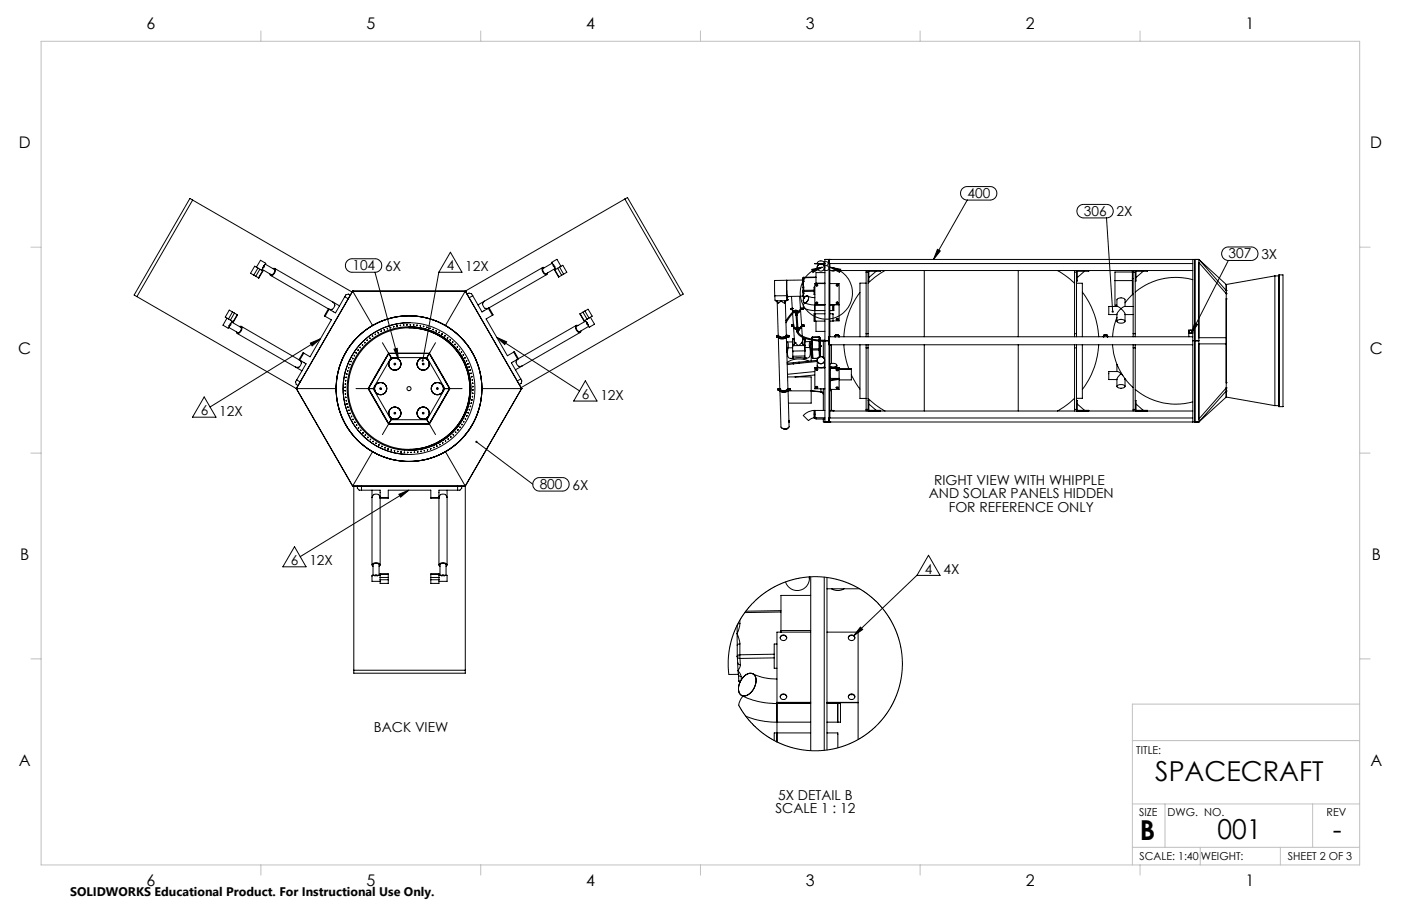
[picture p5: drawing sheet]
<svg xmlns="http://www.w3.org/2000/svg" width="432mm" height="279mm" viewBox="0 0 432 279" stroke-linecap="round" stroke-linejoin="round" font-family="sans-serif">
<defs><g id="words">
<g font-size="8.5">
<text x="356.1" y="240.9">SPACECRAFT</text>
<text x="351.3" y="259">B</text>
<text x="375.2" y="258.9">001</text>
<text x="410.8" y="258.9">-</text>
</g>
<g font-size="4.9">
<text x="45.2" y="8.9">6</text>
<text x="112.9" y="8.9">5</text>
<text x="180.7" y="8.9">4</text>
<text x="248.4" y="8.9">3</text>
<text x="316.1" y="8.9">2</text>
<text x="383.9" y="8.9">1</text>
<text x="5.8" y="45.8">D</text>
<text x="422.3" y="45.8">D</text>
<text x="5.6" y="109.3">C</text>
<text x="422.2" y="109.3">C</text>
<text x="6.2" y="172.8">B</text>
<text x="422.8" y="172.8">B</text>
<text x="5.8" y="236.3">A</text>
<text x="422.4" y="236.3">A</text>
<text x="45.2" y="273.1">6</text>
<text x="112.9" y="273.1">5</text>
<text x="180.7" y="273.1">4</text>
<text x="248.4" y="273.1">3</text>
<text x="316.1" y="273.1">2</text>
<text x="383.9" y="273.1">1</text>
</g>
<g font-size="4.2">
<text x="298.2" y="61.1">400</text>
<text x="334" y="66.6">306</text>
<text x="344.1" y="66.7">2X</text>
<text x="108.6" y="83.4">104</text>
<text x="118.7" y="83.5">6X</text>
<text x="137.7" y="83.4">4</text>
<text x="143.4" y="83.5">12X</text>
<text x="253.5" y="83.5">B</text>
<text x="378.7" y="79.7">307</text>
<text x="388.8" y="79.9">3X</text>
<text x="179.3" y="123">6</text>
<text x="185" y="123.2">12X</text>
<text x="61.8" y="128">6</text>
<text x="67.6" y="128.2">12X</text>
<text x="287.9" y="149.4">RIGHT VIEW WITH WHIPPLE</text>
<text x="166.3" y="150.9">800</text>
<text x="176.4" y="151">6X</text>
<text x="286.3" y="153.6">AND SOLAR PANELS HIDDEN</text>
<text x="292.4" y="157.8">FOR REFERENCE ONLY</text>
<text x="89.6" y="174.1">6</text>
<text x="95.4" y="174.3">12X</text>
<text x="285.1" y="176.9">4</text>
<text x="290.8" y="177">4X</text>
<text x="115.2" y="225.8">BACK VIEW</text>
<text x="239" y="250.8">SCALE 1 : 12</text>
<text x="239.8" y="246.7">5X DETAIL B</text>
</g>
<text font-size="3.8" x="21.6" y="276.3">SOLIDWORKS Educational Product. For Instructional Use Only.</text>
<g font-size="3.4">
<text x="350.2" y="232.5">TITLE:</text>
<text x="351.1" y="251.6">SIZE</text>
<text x="359.9" y="251.6">DWG. NO.</text>
<text x="408.9" y="251.7">REV</text>
<text x="351.2" y="265.2">SCALE: 1:40</text>
<text x="370.1" y="265.3">WEIGHT:</text>
<text x="396.9" y="265.2">SHEET 2 OF 3</text>
</g>
</g></defs>
<g fill="none" stroke="#c0c0c0" stroke-width=".31">
<path d="M12.7 12.7h406.4v254h-406.4zM80.4 9.6v3.1M148.2 9.6v3.1M215.9 9.5v3.2M283.6 9.6v3.1M351.4 9.6v3.1M9.5 76.2h3.2M419.1 76.2h3.2M9.5 139.7h3.2M419.1 139.7h3.2M9.5 203.2h3.2M419.1 217.1h-70.1v49.6"/>
<path d="M419.1 203.2h3.2M349 228.4h70.1M349 247.9h70.1M359.1 247.9v13.4M404.6 247.9v13.4M80.4 266.7v3.2M148.2 266.7v3.2M215.9 266.7v3.2M283.6 266.7v3.2M349 261.3h70.1M351.4 266.7v3.2M369.9 261.3v5.4"/>
<path d="M394.6 261.3v5.4"/>
</g>
<g fill="none" stroke="#000" stroke-width=".31">
<path d="M296.5 58.3l1.4-.8h7.3a2.08 2.08 0 0 1 2 2.1 2.08 2.08 0 0 1-2 2.1h-7.1a2.1 2.1 0 0 1-1.9-1.2 2.1 2.1 0 0 1 .3-2.2zM59.4 61.7l-17.2 29.8M59.4 61.7l49.1 28.4M59.4 61.7l-.9-.5-17.2 29.8 .9 .5M138.8 77.8l3.6 6.2h-7.1zM192.6 61.4l.8-.5 17.2 29.8-.8 .5M192.6 61.4l17.2 29.8M192.6 61.4l-49.2 28.4M288.9 76.9l.9 .5-2.1 2.6zM298.1 61.7l-10.4 18.3M332.7 63.5l1.1-.5h7.2a2.08 2.08 0 0 1 2.1 2.1 2.08 2.08 0 0 1-2.1 2.1h-7a2.09 2.09 0 0 1-2-1.4 2.09 2.09 0 0 1 .7-2.3zM341 67.2l1.9 28.9"/>
<path d="M377.1 76.8l1.3-.6h7.2a2.08 2.08 0 0 1 2.1 2 2.08 2.08 0 0 1-2.1 2.1h-7a2.11 2.11 0 0 1-1.9-1.3 2.11 2.11 0 0 1 .4-2.2zM42.2 91.5l49.1 28.3M70 98.1l-1.3 2.2 1.6 .9 .3-.8M70.4 98.4l.6 .3M71 99.7a.39 .39 0 0 1 .1 .5 .39 .39 0 0 1-.5 .2M71 99.7l-.4 .7M71 98.7l.9 .5M71.4 99.3l2.9 1.8-.2 1-.8 .5-2.8-1.6M71.6 99.1l-.6 .6M71.6 96.2l.6 .4M71.6 96.2l-.9-.6-1.3 2.2 1 .6M71.6 96.2l-1.2 2.2"/>
<path d="M72.2 96.6l-1.2 2.1M72.2 96.6l.9 .4M73.1 97l-1.2 2.2M78.2 84.8l.6 .4M78.8 85.2l.9 .5M79.5 82.7l.6 .3M79.5 82.7l-1-.6-1.3 2.2 1 .5M79.5 82.7l-1.3 2.1M80.1 83l-1.3 2.2M80.1 83l.8 .5M80.9 83.5l-1.2 2.2M81 82.5l-.4 .9"/>
<path d="M81.4 81.9l.5-.7-1.6-.9-1.3 2.1M81.4 81.9v-.1a.45 .45 0 0 1 0 .5 .45 .45 0 0 1-.4 .2M81.4 81.9l-.4 .6M81.7 81.5l2.8 1.6 .1 .9-.9 .7-2.9-1.6M83.2 84.5l.2 .4M83.4 84.9l17.8 10.3M84.1 82.8a.62 .62 0 0 1 .8 .3 .62 .62 0 0 1-.1 .8l-.7 .9-.7 .1M84.7 82.8l17.9 10.4M100.2 97.5l1.9 1.1-6.5 11.4-2-1.1M101.2 95.2l.2 .2M101.2 95.2l-1.2 2.2 .2 .1M101.4 95.4l-1.2 2.1"/>
<path d="M102.6 93.2l.2 .1a1.26 1.26 0 0 1 .1 1.6 1.26 1.26 0 0 1-1.5 .4M102.6 93.2l2 1.1M106.3 91.5l-2.9 5-2-1.1M106.3 91.5l1.1 .6M107.1 80.4l1.2-.6h7.3a2.08 2.08 0 0 1 2.1 2.1 2.08 2.08 0 0 1-2.1 2.1h-7.1a2.08 2.08 0 0 1-1.9-1.3 2.08 2.08 0 0 1 .5-2.3zM108 91l-.6-.3-.8 .2-.3 .6M108.7 89.8h.1M108.7 89.8h34.7M108.7 89.8l6.1 10.6M108.7 89.8l-17.4 30M115.6 84l7.2 26.7M126 99.5h.1"/>
<path d="M126 99.5a20.3 20.3 0 0 0-20.2 19.6 20.3 20.3 0 0 0 18.8 21M135.3 84l-5 27.2M143.4 89.8h.1M143.4 89.8l-6.1 10.6M143.4 89.8l17.4 30M144 90.7l.5-.3 .8 .2 .4 .6M145.7 91.2l2.9 5 1.9-1.1M145.7 91.2l-1.1 .6M149.3 92.9l-.1 .1a1.26 1.26 0 0 0-.2 1.6 1.26 1.26 0 0 0 1.6 .4M149.3 92.9l-2 1.1M150.5 95.1l1.3 2.1M150.7 94.9l1.3 2.2-.2 .1"/>
<path d="M150.7 94.9l-.2 .2M151.8 97.2l-2 1.2 6.6 11.3 1.9-1.1M167.3 82.5l-18 10.4M167.8 82.5a.62 .62 0 0 0-.8 .3 .62 .62 0 0 0 .2 .8l.5 .9 .8 .2M168.5 84.7l-17.8 10.2M168.8 84.2l-.3 .5M170.2 81.2l-2.8 1.6-.1 .3 .1 .7 .5 .5 .4 .1 2.8-1.6M170.6 81.6l-.6-.7 1.7-.9 1.2 2.1M170.6 81.6a.41 .41 0 0 0-.1 .5 .41 .41 0 0 0 .5 .2M170.6 81.6l.4 .7M171 82.3l.3 .8M171 83.2l1.3 2.2"/>
<path d="M171.9 82.7l1.2 2.2M171.9 82.7l-.9 .5M172.5 82.4l-.6 .3M172.5 82.4l1-.6 1.2 2.2-1 .6M172.5 82.4l1.2 2.2M173.1 84.9l-.8 .5M173.7 84.6l-.6 .3M178.8 96.8l1.3 2.1M179.7 96.3l1.2 2.1M179.7 96.3l-.9 .5M180.3 95.9l-.6 .4M180.3 95.9l1-.5 1.2 2.1-1 .6"/>
<path d="M180.3 95.9l1.2 2.2M180.3 98.8l.6 .6M180.5 99l-2.8 1.6-.1 .6 .2 .5 .8 .6 2.8-1.7M180.9 99.4a.45 .45 0 0 0-.1 .5 .45 .45 0 0 0 .5 .3v-.1M180.9 99.4l.4 .7M180.9 98.4l-.8 .5M181.5 98.1l-.6 .3M182 97.8l1.2 2.2-1.6 .9-.3-.8M209.8 91.2l-49.2 28.4M238.8 91.2l.1 1.5h1.8M239.3 92.8l.1 .1M239.4 92.9l.1 .2"/>
<path d="M239.4 92.9l.3 .6M239.4 92.9l.3 .5M239.5 93.1l.2 .3M239.5 93.1l.4 10.4M239.7 93.4v.1M240.7 92.7l1.1 .7M240.7 92.7l-1 .8M241.8 93.4h.1M242 93l-.2 .4M242 93l.4 10.4M242.1 92.8l-.1 .2M242.1 92.8l-.3 .6"/>
<path d="M242.2 92.7l-.1 .1M242.5 86.4l-3.8 .1 .1 4.7M242.5 86.4v4.8M242.5 86.4l.1 5 5-.1M242.5 91.2l.1 1.3M242.5 91.2h-3.7M242.6 92.5v.1M242.6 92.5h.1M242.6 92.5l-.2 .2h-1.7M242.6 91.5v1M242.6 91.5h.1M243.7 95.1h.1"/>
<path d="M243.7 95.2h.1M243.7 95.1v.4M243.7 95.2v.2M243.7 95.4v.1M243.7 95.1h.5M243.7 95.5h.1M243.7 95.2h.5M243.8 95.3l.1 .1M243.8 95.3l.3 .1zM243.9 95.3h.2M243.9 91.4l.3 3.8M244.1 95.3l-.2 .1"/>
<path d="M244.2 95.2l.4 .8M244.2 95.2l.2 .9M244.2 95.4l-.5 .1M244.2 94.9v.2M244.2 95.2h.1M244.2 95v.1M244.2 95.1h.1M244.2 95.8l.1 .5M244.3 96.7l.2 3.6M244.7 96.3l.5 .2M244.9 96.2h.3M244.9 96.1l.2 .1"/>
<path d="M245.1 96.1l.2 .1M245.1 96.1h.1M245.1 96.1l.1 .1M245.2 96.2h.1M245.2 96.2l.3 .2M245.2 96.4h.1M245.2 96.4v.1M245.2 96.2v.3M245.2 96.9l.3 .1M245.2 96.8l.2 .1M245.2 96.7l.2 .2M245.2 96.7v.1"/>
<path d="M245.2 97l.2 .2M245.2 97h.2M245.2 96.8l.2 .2M245.2 96.8h.1M245.2 96.8v.2M245.2 96.7h.1M245.2 96.5l.3 .1M245.2 96.4h.2M245.2 96.8v.1M245.3 96l-1.7 1.5-1.3 2.1M245.3 96h.1M245.3 96.6h.1"/>
<path d="M245.3 96.6l-.1 .1M245.3 96.9h.4M245.3 96.4h.2M245.3 96.2l.2 .1M245.4 97.3l.2 3.8 .2 .1-.1-3.9M245.4 96.9l.1 .1M245.4 96.9h.2M245.4 97l.1 .2M245.4 97h.2M245.4 97.2l.1 .1M245.4 96.4l.1 .1M245.5 96.3v.1"/>
<path d="M245.5 97h.1M245.5 97.2v.1M245.5 96.5v.1M245.6 96l-.3-.4a7.7 7.7 0 0 0-3.1 3.4M245.6 96h.1M245.6 96l-.1 .1-.2-.1M245.6 96h-.3M245.6 96.9l-.1 .1M245.6 97l-.1 .2M245.6 95.8a.27 .27 0 0 1-.1 .4 .27 .27 0 0 1-.4-.2v.1M245.6 96.2h-.3M245.6 96.2l-.1 .1"/>
<path d="M245.6 96.4h-.1M245.6 96.4h-.2M245.6 96.4l-.1 .1M245.6 96.5l-.1 .1M245.6 97.2l-.1 .1M245.7 96.5h.1M245.7 96.5l-.2 .4-.2-.4M245.7 96.5l-.1 .2-.3-.1M245.7 96.6v.1M245.7 95.8h.1M245.7 95.8v.2M245.7 96.6h.1"/>
<path d="M245.7 96l-.1 .2M245.7 96.1l-.1 .1M245.7 96v.1M245.7 96.4h-.1M245.7 96.3l-.1 .2M245.7 96.1v.2M245.7 96.8l-.1 .1M245.7 96.9l-.2 .1M245.7 96.7l-.1 .2M245.7 96.7v.1M245.7 96.8v.1M245.7 96.8l-.1 .3-.4-.2"/>
<path d="M245.7 97h-.1M245.7 96.8h.1M245.7 96.8l-.1 .2M245.7 96.8v.2M245.7 96.7l.1 .3M245.7 97.2h-.4M245.7 96.3l-.1 .1M245.7 96.6v.3M245.7 97l.1 .2M245.8 97.2h-.2M245.8 97v.2M245.8 97v.1"/>
<path d="M245.8 97h.1M246.5 91.4l.2 3.7M246.5 96l-.8 .5M246.7 95.1h.1M246.7 94.8l.1 .3M246.7 95.1l-.2 .6-.8 .5a1.16 1.16 0 0 0 1.1-1M246.7 94.8v.3M246.7 95.1h.5M246.7 95.1l.1 .1M246.7 95.6l.4 4.6M246.8 95.4l-.3 .6M246.8 95.4h.4"/>
<path d="M246.8 95.2v.2M247 95.3h.1M247 99.9l.1 .3M247 100l.1 .2M247.1 95.2l-.1 .1M247.2 95.1h.1M247.2 95.1v.1M247.2 95.4h.1M247.2 95.1v.3M247.2 95.3h.1M247.5 89.7h.1M247.5 86.8h.1"/>
<path d="M247.5 87.6l.2 .9M247.5 86.8v.8M247.5 87.6v1.1M247.5 89.7l.2 .2M247.5 86.4h-5M247.5 85.8v1M247.5 88.7v1M247.5 89.7v.6M247.5 90.3v.7M247.5 90.3l.3 .2M247.5 91l.1 .3M247.5 91l.3 .5"/>
<path d="M247.6 91.3v.1M247.6 91.4l.1 .7M247.6 91.4l.2 .1M247.7 85.5l-.2 .3M247.7 89.5v.4M247.7 86.6l-.2 1M247.7 89.5l-.2 .2M247.7 88.5l-.2 .2M247.7 86.6l-.2 .2M247.7 85.7l-.2 .1M247.7 85.5v.2M247.7 85.7v.9"/>
<path d="M247.7 88.5v1M247.7 89.9l.1 .6M247.8 90.5l-.3 .5M247.8 91.5v.3M247.9 93.3l1.2 .5 2 .3M247.9 91.8l.1-.1a.69 .69 0 0 1 1.1-.3 .69 .69 0 0 1 0 1.1l-.2 .4a.74 .74 0 0 1-1.1 .3 .74 .74 0 0 1-.1-1.2zM248 93.4a1.23 1.23 0 0 0-.3 1.4 1.23 1.23 0 0 0 1.3 .7l2.1 .3M248 91.6a.7 .7 0 0 1 1.1-.2 .7 .7 0 0 1 0 1.1l-.1 .1a.76 .76 0 0 1-1.1 .7 .76 .76 0 0 1-.2-1.2zM248.9 91.3l2.2 .5M250.2 83.1l3.3-.7-3 1.6zM250.9 89.5h-3.2M250.9 89.8l-3.2 .1"/>
<path d="M251.1 94.1v1.7M251.1 94v.1M251.1 95.8v3.2M251.1 88.5h-.2v2.3h.2M251.1 95.8h3.1M251.1 94.1h3.1M251.1 93.9h3.1M251.1 94h3.1M251.4 93.5l.2-.3 .4 .3M251.4 88l.3-.3 .3 .3M251.5 85.4l-3.8 .1M251.5 87.3h2.7"/>
<path d="M251.5 99v3.2h2.7M251.5 85.6l-3.8 .1M251.9 81.2a1.2 1.2 0 0 1 1.1-.7 1.2 1.2 0 0 1 1.1 .8M252.3 81.6l-.4 .8a1.08 1.08 0 0 1 1-1zM253.1 81.4a1.09 1.09 0 0 1 1 1.1v-.1a1.08 1.08 0 0 0-1-1zM253.5 82.4a8.1 8.1 0 0 0-5.6 12.3 8.1 8.1 0 0 0 13.5 0 8.1 8.1 0 0 0-5.6-12.3M254.1 81.4v1.1M254.2 96.8h-3.3v2.2h3.3M254.2 81.3h-3.1l3.1 .1M254.2 87.5h-3.1v6.5M254.2 84.1h-2.7v3.4M255.5 80h.1"/>
<path d="M255.5 81.3h112.1M255.5 80v50.1M255.6 80v1.3M255.8 96.8h1v2.2h-1M255.8 80h.1M255.8 94.1h1.2M255.8 87.5h2.8v11.5h-1.8M255.8 93.9h2.8M255.8 94h2.8M255.8 81.3v22.6M255.8 83.4h111.8M255.8 82.4l3.3 .6-.3 1z"/>
<path d="M256.2 83.4l.5 .2 .7-.2M256.8 94.1v1.7zM256.8 94.1h.1M257 94v.1M257 94.1v1.7h-1.2M257.7 93.5l.3-.3 .3 .3M257.7 88l.3-.3 .3 .3M257.7 98.4l.3 .3 .3-.3M257.9 93.2h.3M258 93.2h.1M265 90.2a24.4 24.4 0 0 0-4.9 13.7M266.9 87.3h-1.9v16.6"/>
<path d="M266.9 83.9h.6M266.9 83.4v20.5M267.5 83.4v20.5M270.1 83.6l-2.3 2M271.3 83.4v.2h-3.5v3.1h-.3M272.8 83.4l-3.1 2.1-2.2 1.8M284.9 83.4v20.5M313.8 83.4v20.5M325.9 83.4l3.2 2.1 2.1 1.8M331.2 83.9h.6M331.2 83.4v20.5M331.8 87.3h1.8v16.6"/>
<path d="M331.8 83.4v20.5M333.6 90.1a24.9 24.9 0 0 1 5 13.8M334.3 83.6l-2.3 2M335.6 83.4v.2h-3.6v3.1h-.2M343.6 86.5h5.4M344.2 97.9l-.8 2.7-.5 3.3M344.2 94.5l.1-2.2 1-.4h.8l.6 .5v2.1M344.4 98.8l.9-.3 1 .1a.51 .51 0 0 1 .4 .6 .51 .51 0 0 1-.6 .4h-1.3a.46 .46 0 0 1-.5-.3 .46 .46 0 0 1 .1-.5zM345.5 95.2l1.2 1.6v2.3M345.5 95.2l-1.3 1.6v2.3M345.5 95.2l-1-.7h-2.8v2.5h2.5M346.7 97h2.6"/>
<path d="M349 85.9h.3M349 83.4v7.5M349 83.9h-5.4v10.2h.6M349.3 90.6l-2.6 2.8M349.3 94.5h-2.7l-1.1 .7M349.3 83.9h.6M349.3 83.4v20.5M349.9 83.4v20.5M352.4 83.6l-2.3 2M353.6 83.4v.2h-3.5v3.1h-.2M367.6 86.3a19.5 19.5 0 0 0-17.7 3.8M367.6 80v50.1"/>
<path d="M368.2 99.6l.9 .4-1.9 2.8zM368.3 80v50.1M369.5 80l8.4 7.7 15-2.6M369.5 80h-115.3v50.1M369.5 80v50.1M369.5 80l8.4 9.6M369.5 81l8.4 9.6M377.9 90.6v13.5M377.9 89.6v1M377.9 87.7v1.9zM377.9 90.6h.1M377.9 89.6h.1"/>
<path d="M377.9 92.2h.1M377.9 90.1v.5M377.9 92.1v26M378.6 80.3l-11.4 22.5M392.9 85.1v40M392.9 85.1h1.3M394.2 84.8h1.2v40.6h-1.2M394.2 85.1v-.3v40.6v-.3M394.2 85.1v40M73.1 102.8l18 10.4M74.4 100.6l-.6 .1M74.4 100.6l.1 .9-.5 1a.55 .55 0 0 1-.6 .4 .55 .55 0 0 1-.5-.6"/>
<path d="M74.4 100.6l17.7 10.3M91.1 113.2l2 1.1M91.3 119.8h.1M91.3 119.8l17.4 30.1M91.3 119.8h12.3M91.4 117.2l1.1 .6M91.4 117.2l-.3 .6 .2 .8 .6 .3M92.1 110.9l.3 .2M92.3 111l.1 .1a1.26 1.26 0 0 1 .2 1.6 1.26 1.26 0 0 1-1.5 .5M92.4 111.1l1.9 1.1-2.9 5M93.6 108.9l-.2-.1-1.3 2.1M93.6 108.9l-1.2 2.2"/>
<path d="M95.7 105.8l3-1.3-2.5 2.2zM98.7 104.5l-34 21M103.6 119.8a22.6 22.6 0 0 0 11.2 19.5M103.6 119.8a22.4 22.4 0 0 0 11.2 19.5M106.4 119.3v.2M106.4 118.3v.2M106.5 117.3v.2M106.7 116.3v.2M106.9 115.3v.1M107.1 114.3v.1M107.5 113.3v.2M107.8 112.3v.2"/>
<path d="M108.2 111.4v.1M108.7 110.5v.1M109.2 109.6v.1M109.7 119.8h3.8M109.7 108.7v.2M110.4 107.9v.1M111 107.1v.1M111.7 106.3v.2M112.4 105.6v.1M113.2 104.8v.2M113.5 119.8l6.3 11M113.6 119.8h1.4"/>
<path d="M113.6 119.8l6.2 10.9M114 104.2v.2M114.8 103.6v.2M114.8 100.4a22.6 22.6 0 0 1 22.5 0M114.8 100.4a22.7 22.7 0 0 0-11.2 19.4M114.8 100.4a22.5 22.5 0 0 1 22.5 0M114.8 100.4a22.4 22.4 0 0 0-11.2 19.4M115 119.8l5.5 9.6M115.7 103v.2M116.6 102.5v.2M117.5 102v.2M117.9 105.7l1.9 3.2"/>
<path d="M118.4 101.6v.2M119.4 101.2v.2M119.8 108.9h12.6M119.8 108.9l-6.3 10.9M119.8 109l.7 1.3M119.8 109h12.5M119.8 109l-6.2 10.8M120.4 100.9v.2M120.5 110.3h11.1M120.5 110.3l-5.5 9.5M121.4 100.6v.2M121.4 107.7l1-.3 .4 3.3z"/>
<path d="M122.3 100.4v.2M123.4 100.3v.1M124.4 100.2v.1M125.4 100.1v.2M126 100.8a19.1 19.1 0 0 1 19.1 19.1 19.1 19.1 0 0 1-19.1 19M126 101.1a18.8 18.8 0 0 1 18.8 18.8 18.8 18.8 0 0 1-18.8 18.7M126.5 100.1v.2M127.5 100.1v.2M128.5 100.2v.2M129.5 100.4v.1M130.5 100.6v.2M131.6 100.9v.1"/>
<path d="M131.6 110.3l5.5 9.5M132.3 109l6.3 10.8M132.3 109l-.7 1.3M132.4 108.9l6.3 10.9M132.5 101.2v.1M133.5 101.5v.2M134.2 105.7l-1.8 3.2M134.4 102v.1M135.4 102.4v.2M136.2 102.9v.2M137.1 103.5v.1M137.1 119.8h1.5"/>
<path d="M137.1 119.8l-5.5 9.6M137.3 100.4a22.5 22.5 0 0 1 11.2 19.4M137.3 100.4a22.6 22.6 0 0 1 11.2 19.4M137.9 104.1v.1M138.6 119.8l-6.3 10.9M138.7 119.8h3.7M138.7 119.8l-6.3 11M138.7 104.7v.2M139.5 105.4v.2M140.3 106.1v.2M141 106.9v.2M141.6 107.7v.1"/>
<path d="M142.2 108.5v.2M142.8 109.4v.1M143.3 110.3v.1M143.8 111.2v.1M144.2 112.1v.2M144.6 113.1v.1M144.9 114.1v.1M145.2 115v.2M145.4 116.1v.1M145.6 117.1v.2M145.7 118.1v.2M145.7 119.1v.2"/>
<path d="M148.5 119.8a22.4 22.4 0 0 1-11.2 19.5M148.5 119.8a22.6 22.6 0 0 1-11.2 19.5M148.5 119.8h12.3M153.1 104l3 1.4-.5 .9zM153.1 104l25.5 16.5M158.3 108.6l.2-.1 1.3 2.1M158.3 108.6l1.3 2.2M159.6 110.8l-2 1.1 2.9 5M159.6 110.7l-.1 .1a1.26 1.26 0 0 0-.2 1.6 1.26 1.26 0 0 0 1.6 .5M159.8 110.6l-.2 .2M160.5 116.9l-1.1 .6M160.5 116.9l.3 .6-.2 .8-.5 .3"/>
<path d="M160.8 119.8h.1M160.8 119.8l-17.4 30.1M160.9 112.9l-2 1.2M177.6 100.4l-.2 .7 .6 1.2a.55 .55 0 0 0 .6 .3 .55 .55 0 0 0 .5-.6M177.6 100.4h.5M177.6 100.4l-17.8 10.2M178.8 102.5l-17.9 10.4M180.4 117.4l3.6 6.3h-7.2zM239.4 103.5h.1M239.4 103.5v.5M239.4 103.5h.4M239.4 104h.1"/>
<path d="M239.4 103.5h.5M239.4 104h.4M239.5 103.8h.2zM239.5 103.7l.2 .1M239.8 103.5h.1M239.8 103.5v.5M239.9 120h.1M239.9 119.9h.1M239.9 120v.4M239.9 104.1l.4 15.9M240.3 119.9v.1M240.3 119.9h.1"/>
<path d="M240.3 120v.4M240.3 119.9l-.4 .1M240.3 119.8v.1M242.4 103.4h.1M242.4 103.5l-.5 .4-.8 .1-1-.1-.2-.4M242.4 103.5h.1M242.4 103.4v.1M242.4 103.5h.4M242.4 103.4h.4M242.4 104l.5 15.9M242.4 103.5l-.5 .4-.7 .1-1-.1-.4-.4M242.4 103.5l-.5 .4-.7 .2-1-.1-.4-.5"/>
<path d="M242.4 103.5v.4M242.4 103.9l-.9 .6-1.2-.1-.5-.4M242.4 103.9h.5M242.5 103.7h.2zM242.6 105.4h1.7M242.7 116.2h7.3v8.1h-7M242.8 103.5h.1M242.8 103.4l.1 .1M242.8 103.4v.1M242.8 103.4h.1M242.8 103.5l.1 .4M242.9 103.9l-1.7 .6-.9-.1-.5-.4"/>
<path d="M242.9 103.9h.1M242.9 119.8v.1M242.9 119.9l-.3 .3-.9 .3-.9-.1-.5-.4M242.9 119.9h.1M242.9 103.5h.1M242.9 107.3l.1-1.2-.4-.7-.1 3.3M242.9 107.3a3.1 3.1 0 0 0 .4 3.2h.4M242.9 119.9h.4M242.9 103.5v.4M242.9 119.9l-.2 .3-.9 .3-1.1-.1-.4-.5M242.9 119.9l-.2 .3-.8 .3-1.2-.1-.4-.4M242.9 119.9v.5"/>
<path d="M243.3 119.9h.1M243.3 119.9v.5M243.3 119.9l.1 .4M243.7 110.5h.7M244.1 100.3h.1M244.1 100.5v.1M244.1 100.3h.4M244.1 100.3v.2M244.1 100.3v.3M244.1 100.6h.1M244.1 100.6h.4M244.2 100.4l.2 .1z"/>
<path d="M244.3 104.7v1.9M244.3 106.6h.1M244.3 104.7h.1M244.3 106.8v1.5M244.3 106.6v.2M244.3 100.4v.1M244.3 100.5h.1M244.3 107.2l-1.4 .1M244.3 108.3v1.9M244.3 110.2l.3 .3M244.3 110.2h.1M244.4 100.4h.1"/>
<path d="M244.5 106.5v.1M244.5 104.6v1.9M244.5 104.6h.1M244.5 104.6h.3M244.5 104.6l-.2 .1M244.5 106.5l-.2 .1M244.5 106.5h.1M244.5 104.5l-.2 .2M244.5 100v.3M244.5 100.3h.1M244.5 100.3a1.09 1.09 0 0 0 1 1.1M244.5 100.6l.4 .7"/>
<path d="M244.5 106.6l-.2 .2M244.5 104.5v.1M244.5 100.3a1.17 1.17 0 0 0 1 1.1M244.5 100.4v.2M244.5 104.5h.3M244.5 112.2l-1.9 .2M244.5 100.3a1.11 1.11 0 0 0 1 1M244.5 100.1v.2M244.6 100.9l.3 4.4 .2 .3M244.6 111.8l-.1 .4M244.6 111.8l-2 .2M244.9 101.3l.6 .3"/>
<path d="M245.1 105.6l1 1M245.1 105.6h.1M245.1 105.6l-.6 .9M245.5 101.1v.3M245.5 101.2l.2 .2M245.5 101.2h.1M245.5 101.3l.2 .1M245.5 101.2v.1M245.5 101.4v.1M245.5 101.1v.1M245.5 101.3v.2M245.5 101v.1"/>
<path d="M245.5 102h.2M245.5 102.1l.3 .3M245.5 102.1l.2 .1M245.5 102l.2 .2M245.5 102v.1M245.5 101.8v.2M245.5 101.5h.2M245.5 101.6l.2 .1M245.5 101.6h.2M245.5 101.5h.1M245.5 101.5v.1M245.5 101.8h.1"/>
<path d="M245.6 102l.2 .2M245.6 102.1h.5M245.6 101.5l.1 .1M245.6 101.7h.1M245.6 101.6l.1 .4 .3-.2M245.6 101.7l.1 .3M245.6 101.5l.2 .1M245.6 101.7v.3M245.7 102l.1 .1M245.7 102h.2M245.7 102.2l.1 .1M245.7 101.4h.1"/>
<path d="M245.7 101.5l.1 .1M245.7 101.6h.1M245.7 101.7h.1M245.7 102.4l1 1.2 2 .9 2.8 .6 2.7 .1M245.8 101.4v.3M245.8 102.1v.1M245.8 102.3v.1M245.9 102l-.1 .1M245.9 100.9l.1 .3a.26 .26 0 0 1-.4 .1 .26 .26 0 0 1 0-.4M245.9 101.4h-.2M245.9 101.4h-.1M245.9 101.6h-.2"/>
<path d="M245.9 101.6h-.1M246 102.2l-.2 .1M246 102.2h-.3M246 101.5l-.2 .1M246 101.6h.1M246 101.6l-.1 .2-.3-.1M246 101.6v.2M246 101.7h.1M246 101h.1M246 102.4l.8 1 1.9 .8 3.1 .6 2.4 .1M246 101.7l.1 .1M246 101.5l-.1 .1"/>
<path d="M246.1 102h-.2M246.1 102l-.3 .2M246.1 101.8l-.2 .2M246.1 101.8v.2M246.1 101.7v.1M246.1 101.8v.1M246.1 101.8v.3M246.1 101.2l-.1-.1-.1 .3M246.1 101.2l-.2 .2M246.1 101.4l-.1 .1M246.1 101.6l-.3 .1M246.1 101.5l-.2 .1"/>
<path d="M246.1 101.2l-.1 .6M246.1 101.9v.1M246.1 102h.1M246.1 102l-.2 .2-.3-.1M246.1 102.3l-.3 .1M246.1 102.1l-.1 .1M246.1 102l-.1 .2M246.1 102v.1M246.1 102.1v.2M246.1 102.3l-.2 .1-.3-.1M246.1 106.6h1.7M246.1 106.6h-1.6"/>
<path d="M246.2 112l-1.7 .2M246.3 111.7l-1.7 .1M246.3 111.7l-.1 .3M246.8 101.1l-.8 .5M247.1 100.2h.1M247.1 100.2v.1M247.1 100.3a1.25 1.25 0 0 1-1 1.1 1.16 1.16 0 0 0 1-1.1M247.1 100.3h.1M247.1 100.2h.4M247.1 100.3h.4M247.1 100.7l.2 2.9M247.1 100.3v.2"/>
<path d="M247.1 100.5l-.3 .6M247.1 100.5h.4M247.2 105.6h.1M247.2 105.6l-1.1 1M247.2 105.6l.6 .8M247.3 100.4h.1M247.3 104l.1 1.1-.2 .5M247.5 100.2h.1M247.5 100.2v.1M247.5 100.3h.1M247.5 100.3v.2M247.5 100.4v.1"/>
<path d="M247.5 100.4h.1M247.5 100.5h.1M247.5 100.2v.3M247.8 106.6l.2 .1M247.8 104.4v.1M247.8 104.4l.2 .1M247.8 104.4h-.5M247.8 106.4v.2M247.8 104.5v1.9M247.8 106.4h.1M247.8 104.5l.2 .1M247.8 106.4l.2 .1"/>
<path d="M247.8 104.5h.1M247.8 104.5l-.5 .1M247.9 110.5h.7M248 106.7l.1 1.5M248 106.5v.2M248 104.6v1.9M248 104.6h.1M248 104.5v.1M248 104.5l.1 .3M248 106.5h.1M248 104.8h.1M248.1 108.2v.2"/>
<path d="M248.1 104.8v.6M248.1 107.2v1.8a1.11 1.11 0 0 1-.3 1.4M248.1 109.8l-3.7 .1v.5M248.1 108.2l-3.8 .1M248.1 107.2h1.5M248.1 105.4v1.8M248.6 110.5l-2.7-.2-2.2 .2M249.3 111.4l-2.1-.7h-1.5l-2 .5-1.1 .7M249.6 107.2a3.1 3.1 0 0 1-.5 3.2l-.5 .1M249.9 105.3l-1.8 .1M250 106v-.4a.31 .31 0 0 0-.4-.2 .31 .31 0 0 0-.1 .5l.1 1.3M250.2 107.7h.1"/>
<path d="M250.2 106a1.03 1.03 0 0 0-.4 1.4l.2 3.9M250.2 107.7l.2 .3M250.2 104.2v.4M250.2 104.9v2.8M250.2 107.7l.1 2.6M250.2 108.5h-.2M250.3 110.3l.3 .3M250.3 110.3l.3 .2M250.4 103.9l-.2 .3M250.4 107.6v.4M250.4 107.6l-.2 .1M250.4 104l-.2 .2"/>
<path d="M250.4 103.9v.1M250.4 108l.2 2.5M250.4 104v.6M250.4 104.9v2.7M250.6 110.5v.1M250.6 110.5h1.4l-1.4 .1M251.1 114.6l-8.4 .8M251.1 115.6l-6 .6M251.4 113.9l.2 .3 .4-.3M251.4 119.4l.2 .2 .4-.2M251.9 111.1v1.7M251.9 112.8v.6"/>
<path d="M251.9 113.7v.4M251.9 111.1l-5.6 .6M251.9 111.5l-5.7 .5M252.4 103.9l.3 .2M252.4 107.6v.3M252.4 107.6l.3 .1M252.4 104l.3 .1v.8v-.8M252.4 103.9v.1M252.4 103.9h-2M252.4 107.9l-2 .1M252.4 107.6h-2M252.4 104h-2"/>
<path d="M252.4 104v.8M252.4 105.2v2.4M252.4 107.9l.2 2.2M252.7 107.7l-.3 .2M252.7 104.1v.8M252.7 105.2v2.5M252.7 105.2l.1 1.5M252.8 106.7h.1M252.8 106.7v3.3l-.1-2.3M253 119.9v.9M253.8 105.2v5M253.8 119.9v6.7"/>
<path d="M254.1 111.1v.9a1.22 1.22 0 0 1-.5 1.4 1.22 1.22 0 0 1-1.5-.2l-.2-.4M254.1 112.9v.5M254.2 113.4h-3.1v6.5h3.1M254.2 105.1h1.4M255.5 103.9h112.1M255.5 106.3h112.1M255.6 103.9v2.4M255.8 112.4l1.1-.4 .7 .3 .3 .3M255.8 113.4h2.8v6.7h-2.8M255.8 114.1h.1M255.8 106.4h.5v5.7M255.8 106.3v22.6"/>
<path d="M255.8 116.7h2.8l-2.8 .5M257.3 103.8v.1M257.4 103.5h.1M257.4 103.5l-.1 .3M257.5 103.8v.1M257.5 103.8h.1M257.6 103.3l-.2 .2M257.6 103.4l-.2 .4M257.7 114l.3 .2 .3-.2-.2 .2zM257.7 119.5l.3 .2 .3-.2M257.8 114h.5M257.8 119.5l.2 .1 .3-.1"/>
<path d="M257.8 103.2h.2M257.8 103.2l-.2 .1M257.8 103.2h.1M257.9 112.8l-.3 .4-.6 .2-1.2-.3M257.9 112.6l-.3 .4-.6 .2-1.2-.3M257.9 112.6v.8M257.9 113.9v.2M258 103.2h.1M258 103.2h-.2M258 103.2l.3 .1M258.1 103.3a.49 .49 0 0 0-.6 .6M258.1 103.3l.4 .6"/>
<path d="M258.2 103.3a.52 .52 0 0 0-.6 0 .52 .52 0 0 0-.2 .6M258.2 103.3l.5 .5M258.3 103.3l.2 .1M258.3 103.4l.2 .4M258.3 103.4l.2 .5M258.3 103.4a.52 .52 0 0 0-.6-.1 .52 .52 0 0 0-.2 .6M258.5 103.4l.1 .2M258.5 103.8v.1M258.5 103.8h.1M258.6 103.6l.1 .2M258.6 113.6h-2.8v6.9M258.6 117l-2.8 .4"/>
<path d="M258.6 113.7h3.8v3.5h-3.8M258.6 113.9h3.8M258.7 103.8h.1M258.7 103.8v.1M260.1 106.3a23.4 23.4 0 0 0 1.5 7.4M262.4 115.6l2.6 4.4M265 106.3v16.6h1.9M266.9 107.3h.6M266.9 102.9h.6M266.9 106.3v20.5M267.5 106.3v20.5M284.9 106.3v20.5"/>
<path d="M313.8 106.3v20.5M331.2 107.3h.6M331.2 102.9h.6M331.2 106.3v20.5M331.8 106.3v20.5M333.6 106.3v16.5h-1.8M338.6 106.3a24.9 24.9 0 0 1-5 13.8M340.1 103.8l-.1 .1M340.1 103.8v.1M340.1 103.9l.1-.3a.59 .59 0 0 1 .7-.3 .59 .59 0 0 1 .4 .6M340.1 103.5v.3M340.1 103.5h.1"/>
<path d="M340.2 103.8v.1M340.2 103.8h.1M340.3 103.4l-.2 .1M340.3 103.3l-.2 .2M340.3 103.3v.1M340.4 103.4l-.2 .4M340.6 103.2l-.3 .1M340.6 103.2h.2M340.6 103.2h.1M340.7 103.2h-.1M340.7 103.2h.1M340.8 103.2l.3 .1"/>
<path d="M341.1 103.3l.1 .1M341.1 103.4l.2 .4M341.2 103.4l.2 .2M341.2 103.8v.1a.53 .53 0 0 0-.5-.6 .53 .53 0 0 0-.5 .6M341.2 103.8h.1M341.4 103.6v.2M341.4 103.8v.1M341.4 103.8h.1M342.9 106.3a19.7 19.7 0 0 0 6.4 13.3M344.3 112.4l-.1 2.2M344.4 118.9l.8-.3 .9 .1a.52 .52 0 0 1 .6 .6 .52 .52 0 0 1-.7 .4h-1.1a.48 .48 0 0 1-.5-.2 .48 .48 0 0 1 0-.6zM345.5 115.3l.6 .5"/>
<path d="M345.5 115.3l-1.3 1.6v2.3M345.5 115.3l-1-.7h-2.8v2.5h2.5M345.7 115.1l-.2 .2M346.7 116.7v2.5M346.7 117.1h.3M349.3 107.3h.6M349.3 106.3v20.5M349.3 102.9h.6M349.9 106.3v20.5M366.4 102.8h1.2M366.5 102.3l.1-.2a.51 .51 0 0 1 .6-.2 .51 .51 0 0 1 .3 .4M367.6 101.8h-1.2v2.1"/>
<path d="M367.6 105.1h1.9M369.5 106h8.4M369.5 104.1h8.4M377.9 119.6v1M377.9 106v13.6M377.9 104.1v1.9M377.9 119.6h.1M377.9 118h.1M377.9 119.6l-8.4 9.6 .1-.1M377.9 119.6v.5M62.9 122.4l3.7 6.3h-7.3zM106.4 120.4v.1"/>
<path d="M106.4 121.4v.2M106.5 122.4v.2M106.7 123.5v.1M106.9 124.5v.1M107.2 125.4v.2M107.5 126.4v.2M107.9 127.4v.2M108.3 128.3v.2M108.8 129.3v.1M109.3 130.1v.2M109.9 131v.2M110.5 131.8v.2"/>
<path d="M111.2 132.6v.2M111.9 133.4v.2M112.6 134.1v.2M113.3 134.8v.2M114.2 135.4v.2M114.8 139.3a22.6 22.6 0 0 0 22.5 0M114.8 139.3a22.5 22.5 0 0 0 22.5 0M114.8 139.3a22.3 22.3 0 0 0 22.5 0M114.8 139.3l-6.1 10.6M115 136.1v.1M115.9 136.6v.2M116.8 137.1v.2"/>
<path d="M117.7 137.6v.2M118.6 138v.1M119.6 138.4v.1M119.8 130.8l-1.9 3.2M119.8 130.8h12.6M119.8 130.7h12.5M120.5 129.4l-.7 1.3M120.5 129.4h11.1M120.6 138.7v.2M121.6 138.9v.2M121.6 127.4l.1 .1zM122.6 139.1v.2"/>
<path d="M123.6 139.3v.2M124.6 139.4v.2M125.7 139.5v.1M126.7 139.5v.1M127.7 139.4v.2M128.7 139.3v.1M129.8 139.1v.2M130.8 138.9v.2M131.6 129.4l.7 1.3M131.8 138.6v.2M132.4 130.8l1.8 3.2M132.8 138.3v.2"/>
<path d="M133.7 137.9v.2M134.6 137.5v.2M135.5 137v.2M136.5 136.5v.2M137.3 135.9v.2M137.3 139.3l6.1 10.6M138.1 135.3v.2M138.9 134.7v.1M139.7 133.9v.2M140.4 133.2v.2M141.1 132.5v.1M141.7 131.7v.1"/>
<path d="M142.3 130.8v.2M142.9 130v.1M143.4 129v.2M143.9 128.1v.2M144.3 127.2v.2M144.6 126.2v.2M145 125.2v.2M145.2 124.2v.2M145.5 123.2v.2M145.6 122.2v.2M145.7 121.2v.2M145.7 120.2v.1"/>
<path d="M146.8 136.2l17.4 13.1M239.9 120.4h.1M240 120.2h.2zM240.3 120.4h.1M240.3 120.4h-.4M240.4 120.5l.3 11.3 .9 .4 1.2-.2 .4-.3-.3-11.2 10.1 .3M241.5 132.2l.5 .1M241.7 132.3h.2M242.4 132.3h.1M242.5 132.3h.1M242.7 132.1l-.5 .1M242.9 120.4l-.2 .3-.9 .2h-.9l-.6-.5"/>
<path d="M242.9 120.4l-.4 .4-.8 .1h-.8l-.6-.5M243 120.1l.2 .1M243 120.1h.2M243 131.9l-1 .4-1.1-.3M243.1 129.6v.1M243.1 129.6l.1 .5M243.1 129.7l.1 .2M243.3 129.9l-.1 .3M243.3 120.4h.1M243.4 120.3l-.1 .1M243.4 120.3h.1M243.4 120.3l-.5 .1"/>
<path d="M250 120.6l3.1 .3M250.9 126.6l-1.8 .4-1.3 .9a.62 .62 0 0 0 .5 .9l.9 .9 .9-.6 1-.3M250.9 126.6v2.2h3.3M250.9 126.6h3.3M251.1 126.6v2.2M251.1 128.8l.4 .1M251.5 128.8v.4h2.7M253 120.8l.6 .2 .2 .4M253 120.8l.1 .1M253.1 120.9l.5 .2 .2 .5M253.8 129.2v.9h115.7M255.5 130.1h.1"/>
<path d="M255.5 128.9h112.1M255.6 128.9v1.2M255.8 126.6h1.2v.2M255.8 130.1h.1M255.8 126.8h111.8M256.3 120.1v6.5M256.8 126.6v.2M266.9 126.3h.6M267.5 122.9l2.2 1.8 3.1 2.1M267.5 123.5h.3v3h3.5v.3M267.8 124.6l2.3 1.9M331.2 122.8l-2.1 1.9-3.2 2.1"/>
<path d="M331.2 126.3h.6M331.8 123.5h.2v3h3.6v.3M332 124.6l2.3 1.9M349.3 126.3h.6M349.9 120.1a19.4 19.4 0 0 0 17.7 3.8M349.9 123.5h.2v3h3.5v.3M350.1 124.6l2.3 1.9M377.9 120.6v1.8zM377.9 120.6h.1M377.9 120.6l-8.4 9.5M392.9 125.1l-15-2.7-8.4 7.7M392.9 125.1h1.3"/>
<path d="M108.7 149.9h.1M108.7 149.9h34.7M109 149.9v57.7h34.4v-57.7M110.1 149.9v.7l.6 .6h6.5v2.2M111.4 149.9v1.3M114.7 153.5v-.2a1.27 1.27 0 0 1 1.3-.9 1.27 1.27 0 0 1 1.2 1.1M114.7 151.2v2.3M114.7 153.5v20.7M117.2 153.4v.3M117.2 153.7v20.5M117.2 153.4h2.5M119.7 153.4v.3h-2.5"/>
<path d="M119.7 153.4v-2.2h13.1v2.2M122.9 152.4l3.1-1.2-2.5 2.1zM124.6 140.1l1.4 .1M126 151.2l-33.5 20.5M126 140.2h.1M132.8 153.4v.3h2.5M132.8 153.4h2.5M135.3 153.4v.3M135.3 153.5v-.2a1.27 1.27 0 0 1 1.3-.9 1.27 1.27 0 0 1 1.2 1.1M135.3 153.7v20.5M137.8 151.2v2.3M137.8 153.5v20.7"/>
<path d="M141 149.9v1.3M142.3 149.9v.7l-.6 .6h-6.4v2.2M164.7 148l1.4-.7h7.2a2.08 2.08 0 0 1 2.1 2.1 2.08 2.08 0 0 1-2.1 2h-7a2.1 2.1 0 0 1-1.9-1.2 2.1 2.1 0 0 1 .3-2.2zM90.8 168.6l3.5 6.2h-7.1zM115 177.4v-3.3l.7-.4 .7 .1 .4 .3v3.3M115.5 177.6l-.8-.2v1.9h2.5M115.5 177.6a.42 .42 0 0 1 .4-.4 .42 .42 0 0 1 .4 .3v.1M115.5 177.6h.8M117.2 174.2l-.5-.5-1.2-.1a.59 .59 0 0 0-.7 .3 .59 .59 0 0 0 .2 .8M117.2 174.2l-.4 .5M117.2 177.4l-.9 .2M117.2 178.1v.7"/>
<path d="M117.2 177.1h2.5M117.2 177.1v1M117.2 178.8v1.1h2.5v-1.1M117.2 178.1h2.5M117.2 178.8h2.5M119.7 178.1v.7M119.7 177.1v1M132.8 178.1v.7M132.8 177.1h2.5M132.8 178.8v1.1h2.5v-1.1M132.8 177.1v1M132.8 178.1h2.5"/>
<path d="M132.8 178.8h2.5M135.3 174.2l.3 .5M135.3 174.2l.5-.5 1.4-.1a.54 .54 0 0 1 .5 .4 .54 .54 0 0 1-.2 .7M135.3 177.4l.8 .2M135.3 178.1v.7M135.3 177.1v1M135.6 177.4v-3.3l.8-.4 .7 .1 .4 .3v3.3M136.1 177.6a.44 .44 0 0 1 .4-.4 .44 .44 0 0 1 .5 .3l-.1 .1M136.1 177.6h.8M136.9 177.6l.9-.2v1.9h-2.5M249.4 177.9l.1 .5v-.5M249.4 177.9v.5"/>
<path d="M249.4 177.9a3.8 3.8 0 0 1-2.9 4.1 3.8 3.8 0 0 1-4.4-2.5M249.9 177.9v53.6M254 178v53.4M254.9 178.1v53.2M282.6 177.4l-19.5 18.6M286.2 171.2l3.5 6.2h-7.1zM227.2 195.4l.8 3.2M227.2 195.4v3.6M227.2 192.8v2.6M227.2 192.8h.1M228 192.3l-.8 3.1M228 198.6l-.8 .3v3.5"/>
<path d="M228 192.3l-.6 .2M228 191.3v1M228 198.6v3.3M239.5 198.6h-.9v7.5h.9M240.5 196.7a1.03 1.03 0 0 1 1-.8 1.03 1.03 0 0 1 1 .8M240.7 188.3l-10.8 .2M240.7 194.5h9.2M240.7 188.7l-11.1 .2M249.9 194.9h-10.4v21.8M249.9 183.6h-9.2v11.3M254.9 194.9h9.6v33.2M254.9 181.6h10"/>
<path d="M256.3 181.6h.1a3.8 3.8 0 0 0 3.7 0M261.5 196.7a1.01 1.01 0 0 1 1-.8 1.01 1.01 0 0 1 1 .8M261.7 196.1a.93 .93 0 0 1 1.6 .1 .93 .93 0 0 1-.8 1.4l-.2-.1a.83 .83 0 0 1-.8-.5 .83 .83 0 0 1 .2-.9zM265.2 193.4l.7 .7-2.8 1.9zM109 206.7h34.4M227.2 202.4h.1M227.2 202.4a.74 .74 0 0 0 .9 .7M227.2 202.4l.2 1.9M227.4 204.4l.1 2.4M227.4 204.3l.2 .5 .6 .2M227.5 206.8l.1 1.2M227.5 206.8l.9 1.8"/>
<path d="M227.6 208l.2 .4 .6 .2M227.6 208l.1 1.9M227.6 208h-3l-.1-5.1 .5-3.7 1-3.5 1.4-3.4 1.6-2.6 3.6-4.3 4.3-3.4 3-1.6 2.4-1 3-.9 2.5-.5 5.6-.1 5.3 1 4.9 1.9 4.4 2.9 3.7 3.6 3 4.2 2.2 5.1 1.1 4.9 .1 4.7-.6 4.3-1.3 4.2-2.4 4.7-2.8 3.5-3.3 3.1-4.2 2.6-3.9 1.6-4.5 1.1-4.9 .2-4.5-.5-4.3-1.3-3.8-1.9-4-2.9-3.1-3.2-2.8-4.2a4.5 4.5 0 0 1 1.3-2.8M227.7 209.9l.3 .6M227.7 209.9l.3 .5M228 201.9l.1 1.2M228 201.9l-.8 .5M228.1 203.1l.1 1.9M228.2 205l-.7 1.8M228.4 208.6l.1 1M228.6 214.5l2.6 1.1a23.1 23.1 0 0 0 8.3 1.4M229.2 208.7a2.04 2.04 0 0 1 1.9-1.1 2.04 2.04 0 0 1 1.8 1.3 4.8 4.8 0 0 1-3.7 5.7 2.5 2.5 0 0 1-1.3-3.7z"/>
<path d="M229.6 208.4a1.98 1.98 0 0 1 2.5-.6 1.98 1.98 0 0 1 .9 2.4 4.6 4.6 0 0 1-4 4.4 2.84 2.84 0 0 1-.9-4.3zM232.1 207.8l1.7 .7a15.6 15.6 0 0 0 5.7 .9M238.6 201.8l-10.6 .1M238.6 202.9l-10.5 .2M239.5 217v5.7M239.5 216.7v.2h10.4M239.5 216.7v.3M239.5 216.6h10.4M239.5 216.7h10.4M240.5 214.9a1.04 1.04 0 0 1 1-.8 1.04 1.04 0 0 1 1 .8M254.9 216.9h4.1M254.9 216.6h9.6"/>
<path d="M254.9 216.7h9.6M258.2 216.7v6zM259 216.7v.2M259 216.9v5.8h-4.1M261.5 214.9a1.02 1.02 0 0 1 1-.8 1.02 1.02 0 0 1 1 .8M261.7 214.3a.92 .92 0 0 1 1.6 .1 .92 .92 0 0 1-.8 1.3h-.4a.83 .83 0 0 1-.4-1.4zM262.1 214.2h.8M262.4 214.1h.1M229.8 220.8l1.8 .7a22.7 22.7 0 0 0 7.9 1.2M239.5 222.7v6.1M239.5 222.7h10.4M249.9 226h-11.3v2.4"/>
<path d="M254.9 226h3.3v4.6"/>
<circle cx="247" cy="95.2" r=".11"/>
<circle cx="251.7" cy="93.4" r=".28"/>
<circle cx="251.7" cy="87.9" r=".28"/>
<circle cx="253" cy="82.5" r="1.12"/>
<circle cx="258" cy="87.9" r=".28"/>
<circle cx="258" cy="93.4" r=".28"/>
<circle cx="258" cy="98.5" r=".28"/>
<circle cx="106.4" cy="119.4" r=".08"/>
<circle cx="106.4" cy="118.4" r=".08"/>
<circle cx="106.5" cy="117.4" r=".09"/>
<circle cx="106.7" cy="116.4" r=".09"/>
<circle cx="106.9" cy="115.4" r=".08"/>
<circle cx="107.2" cy="114.4" r=".08"/>
<circle cx="107.5" cy="113.4" r=".08"/>
<circle cx="107.8" cy="112.4" r=".08"/>
<circle cx="108.2" cy="111.5" r=".09"/>
<circle cx="108.7" cy="110.6" r=".08"/>
<circle cx="109.2" cy="109.7" r=".09"/>
<circle cx="109.8" cy="108.8" r=".08"/>
<circle cx="110.4" cy="107.9" r=".08"/>
<circle cx="111" cy="107.2" r=".09"/>
<circle cx="111.7" cy="106.4" r=".1"/>
<circle cx="112.4" cy="105.6" r=".09"/>
<circle cx="113.2" cy="104.9" r=".08"/>
<circle cx="114" cy="104.3" r=".08"/>
<circle cx="114.8" cy="103.7" r=".09"/>
<circle cx="115.7" cy="103.1" r=".08"/>
<circle cx="116.6" cy="102.6" r=".09"/>
<circle cx="117.3" cy="119.8" r=".08"/>
<circle cx="117.3" cy="119.8" r="1.88"/>
<circle cx="117.3" cy="119.8" r="1.85"/>
<circle cx="117.3" cy="119.8" r="1.89"/>
<circle cx="117.3" cy="119.8" r=".27"/>
<circle cx="117.5" cy="102.1" r=".08"/>
<circle cx="118.4" cy="101.7" r=".08"/>
<circle cx="119.4" cy="101.3" r=".09"/>
<circle cx="120.4" cy="101" r=".08"/>
<circle cx="121.3" cy="100.7" r=".09"/>
<circle cx="121.7" cy="112.3" r=".08"/>
<circle cx="121.7" cy="112.3" r="1.88"/>
<circle cx="121.7" cy="112.3" r=".27"/>
<circle cx="121.7" cy="112.3" r="1.89"/>
<circle cx="121.7" cy="112.3" r="1.85"/>
<circle cx="122.4" cy="100.5" r=".08"/>
<circle cx="123.4" cy="100.3" r=".1"/>
<circle cx="124.4" cy="100.2" r=".08"/>
<circle cx="125.4" cy="100.2" r=".1"/>
<circle cx="126" cy="119.9" r=".62"/>
<circle cx="126.1" cy="119.8" r="19.1"/>
<circle cx="126.1" cy="119.8" r="18.8"/>
<circle cx="126.1" cy="119.8" r="20.3"/>
<circle cx="126.5" cy="100.2" r=".1"/>
<circle cx="127.5" cy="100.2" r=".09"/>
<circle cx="128.5" cy="100.3" r=".08"/>
<circle cx="129.5" cy="100.5" r=".08"/>
<circle cx="130.4" cy="112.3" r=".08"/>
<circle cx="130.4" cy="112.3" r=".26"/>
<circle cx="130.4" cy="112.3" r="1.85"/>
<circle cx="130.4" cy="112.3" r="1.88"/>
<circle cx="130.4" cy="112.3" r="1.89"/>
<circle cx="130.6" cy="100.7" r=".08"/>
<circle cx="131.5" cy="100.9" r=".1"/>
<circle cx="132.5" cy="101.2" r=".08"/>
<circle cx="133.5" cy="101.6" r=".09"/>
<circle cx="134.4" cy="102" r=".08"/>
<circle cx="134.8" cy="119.8" r=".08"/>
<circle cx="134.8" cy="119.8" r="1.88"/>
<circle cx="134.8" cy="119.9" r="1.85"/>
<circle cx="134.8" cy="119.8" r="1.89"/>
<circle cx="134.8" cy="119.9" r=".26"/>
<circle cx="135.3" cy="102.5" r=".09"/>
<circle cx="136.2" cy="103" r=".09"/>
<circle cx="137.1" cy="103.6" r=".09"/>
<circle cx="138" cy="104.2" r=".1"/>
<circle cx="138.8" cy="104.8" r=".08"/>
<circle cx="139.5" cy="105.5" r=".09"/>
<circle cx="140.3" cy="106.2" r=".08"/>
<circle cx="140.9" cy="107" r=".09"/>
<circle cx="141.6" cy="107.8" r=".08"/>
<circle cx="142.2" cy="108.6" r=".1"/>
<circle cx="142.8" cy="109.5" r=".08"/>
<circle cx="143.3" cy="110.3" r=".08"/>
<circle cx="143.8" cy="111.2" r=".09"/>
<circle cx="144.2" cy="112.2" r=".1"/>
<circle cx="144.6" cy="113.2" r=".08"/>
<circle cx="144.9" cy="114.1" r=".09"/>
<circle cx="145.2" cy="115.1" r=".08"/>
<circle cx="145.4" cy="116.1" r=".1"/>
<circle cx="145.6" cy="117.2" r=".09"/>
<circle cx="145.7" cy="118.2" r=".1"/>
<circle cx="145.7" cy="119.2" r=".09"/>
<circle cx="239.6" cy="103.8" r=".12"/>
<circle cx="242.6" cy="103.7" r=".13"/>
<circle cx="247.3" cy="100.4" r=".1"/>
<circle cx="251.7" cy="113.9" r=".28"/>
<circle cx="251.7" cy="119.4" r=".29"/>
<circle cx="253" cy="111.1" r="1.12"/>
<circle cx="258" cy="119.6" r=".29"/>
<circle cx="258" cy="114.1" r=".29"/>
<circle cx="367.1" cy="102.3" r=".46"/>
<circle cx="106.4" cy="120.5" r=".08"/>
<circle cx="106.4" cy="121.5" r=".09"/>
<circle cx="106.6" cy="122.5" r=".1"/>
<circle cx="106.7" cy="123.6" r=".09"/>
<circle cx="106.9" cy="124.6" r=".08"/>
<circle cx="107.2" cy="125.5" r=".08"/>
<circle cx="107.5" cy="126.5" r=".09"/>
<circle cx="107.9" cy="127.5" r=".08"/>
<circle cx="108.3" cy="128.4" r=".08"/>
<circle cx="108.8" cy="129.3" r=".1"/>
<circle cx="109.3" cy="130.2" r=".08"/>
<circle cx="109.9" cy="131.1" r=".08"/>
<circle cx="110.5" cy="131.9" r=".09"/>
<circle cx="111.2" cy="132.7" r=".09"/>
<circle cx="111.9" cy="133.5" r=".08"/>
<circle cx="112.6" cy="134.2" r=".09"/>
<circle cx="113.4" cy="134.9" r=".08"/>
<circle cx="114.2" cy="135.5" r=".08"/>
<circle cx="115" cy="136.1" r=".08"/>
<circle cx="115.9" cy="136.7" r=".08"/>
<circle cx="116.8" cy="137.2" r=".09"/>
<circle cx="117.7" cy="137.7" r=".08"/>
<circle cx="118.6" cy="138.1" r=".08"/>
<circle cx="119.6" cy="138.5" r=".08"/>
<circle cx="120.6" cy="138.8" r=".09"/>
<circle cx="121.6" cy="139" r=".08"/>
<circle cx="121.7" cy="127.4" r="1.88"/>
<circle cx="121.7" cy="127.4" r=".27"/>
<circle cx="121.7" cy="127.4" r="1.85"/>
<circle cx="122.6" cy="139.2" r=".09"/>
<circle cx="123.6" cy="139.4" r=".09"/>
<circle cx="124.6" cy="139.5" r=".08"/>
<circle cx="125.7" cy="139.5" r=".09"/>
<circle cx="126.7" cy="139.5" r=".08"/>
<circle cx="127.7" cy="139.5" r=".09"/>
<circle cx="128.8" cy="139.3" r=".08"/>
<circle cx="129.8" cy="139.2" r=".09"/>
<circle cx="130.4" cy="127.4" r=".25"/>
<circle cx="130.4" cy="127.4" r=".08"/>
<circle cx="130.4" cy="127.4" r="1.88"/>
<circle cx="130.4" cy="127.4" r="1.89"/>
<circle cx="130.4" cy="127.4" r="1.86"/>
<circle cx="130.8" cy="139" r=".08"/>
<circle cx="131.8" cy="138.7" r=".08"/>
<circle cx="132.7" cy="138.4" r=".1"/>
<circle cx="133.7" cy="138" r=".09"/>
<circle cx="134.6" cy="137.6" r=".09"/>
<circle cx="135.6" cy="137.1" r=".08"/>
<circle cx="136.4" cy="136.6" r=".1"/>
<circle cx="137.3" cy="136" r=".09"/>
<circle cx="138.1" cy="135.4" r=".08"/>
<circle cx="138.9" cy="134.7" r=".09"/>
<circle cx="139.7" cy="134" r=".08"/>
<circle cx="140.4" cy="133.3" r=".08"/>
<circle cx="141.1" cy="132.6" r=".09"/>
<circle cx="141.7" cy="131.7" r=".08"/>
<circle cx="142.3" cy="130.9" r=".09"/>
<circle cx="142.9" cy="130" r=".08"/>
<circle cx="143.4" cy="129.1" r=".08"/>
<circle cx="143.9" cy="128.2" r=".09"/>
<circle cx="144.3" cy="127.3" r=".08"/>
<circle cx="144.7" cy="126.3" r=".1"/>
<circle cx="145" cy="125.3" r=".09"/>
<circle cx="145.2" cy="124.3" r=".09"/>
<circle cx="145.4" cy="123.3" r=".08"/>
<circle cx="145.6" cy="122.3" r=".08"/>
<circle cx="145.7" cy="121.3" r=".08"/>
<circle cx="145.7" cy="120.2" r=".09"/>
<circle cx="240.1" cy="120.2" r=".12"/>
<circle cx="243.1" cy="120.2" r=".12"/>
<circle cx="241.4" cy="196.6" r=".93"/>
<circle cx="241.4" cy="214.8" r=".94"/>
</g>
<path d="M121.4 107.7l1-.3 .4 3.3zM146.6 136l.2 .2-.2-.1a.35 .35 0 0 0 .3 .4 .35 .35 0 0 0 .3-.5 .35 .35 0 0 0-.6 0zM130 111l.1 .5 .2-.3-.1 .3a.34 .34 0 0 0 .4-.4 .34 .34 0 0 0-.6-.1zM153.1 104l3 1.4-.5 .9zM122.9 152.4l3.1-1.2-2.5 2.1zM95.7 105.8l3-1.3-2.5 2.2zM250.2 83.1l3.3-.7-3 1.6zM255.8 82.4l3.3 .6-.3 1zM288.9 76.9l.9 .5-2.1 2.6zM342.7 95.8l-.1 .4 .4 .2-.1-.3 .1 .3h.1l.2-.5zM368.2 99.6l.9 .4-1.9 2.8zM265.2 193.4l.7 .7-2.8 1.9z" fill="#000"/>
<use href="#words"/>
</svg>
